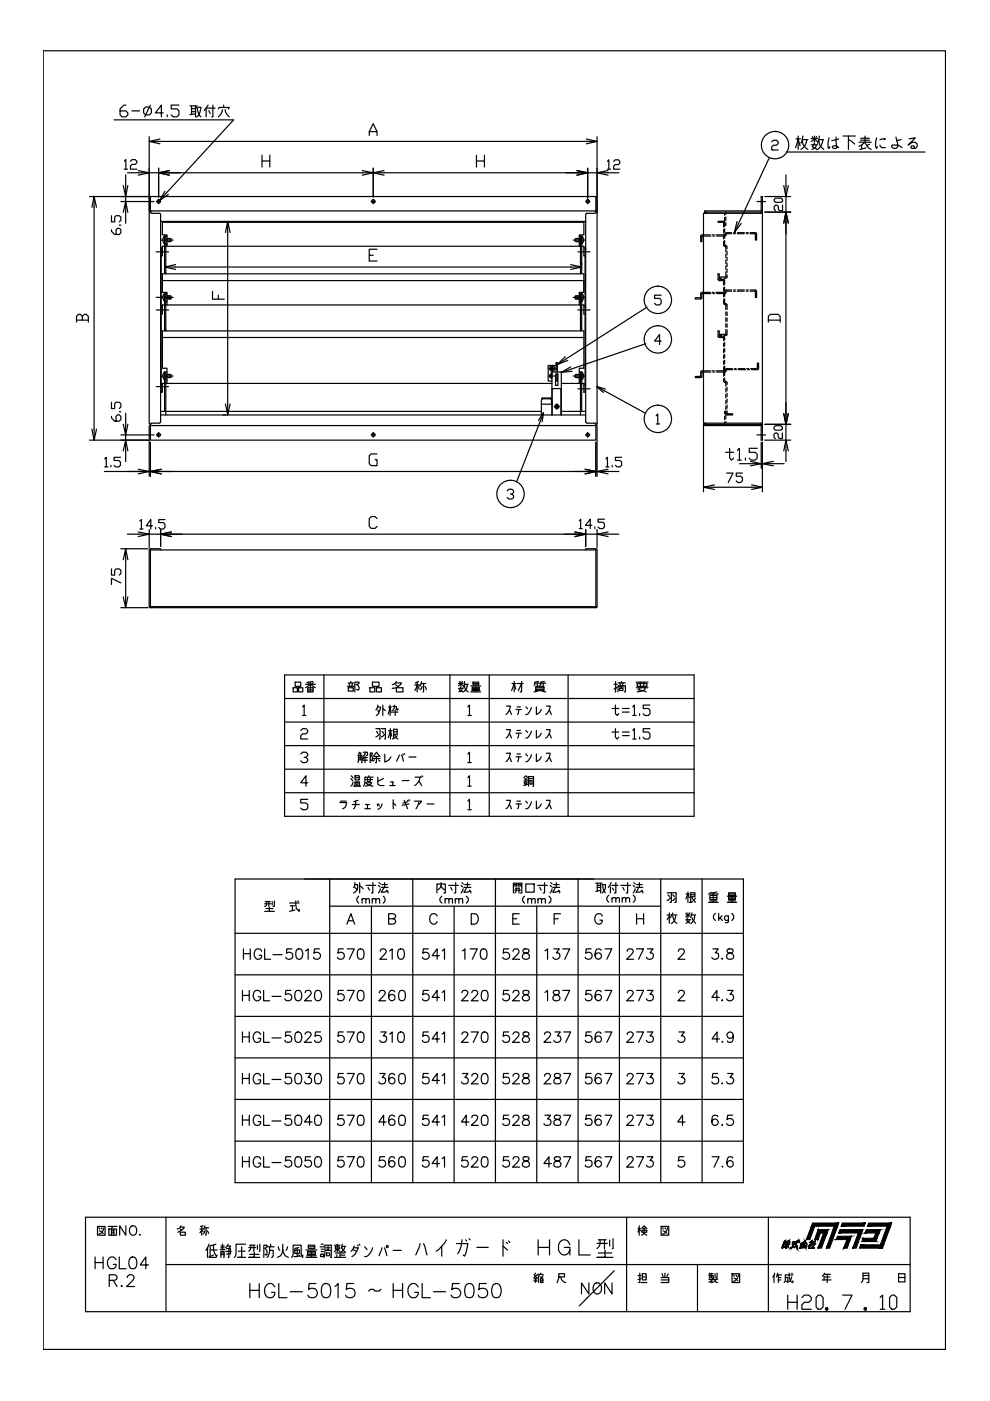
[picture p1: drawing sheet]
<svg xmlns="http://www.w3.org/2000/svg" width="210mm" height="297mm" viewBox="0 0 210 297" stroke-linecap="round" stroke-linejoin="round" font-family="sans-serif">
<!-- layer: WAKU -->
<g fill="none" stroke="#000" stroke-width=".25">
<path d="M9.2 10.8h191.3v275.3h-191.3zM18.1 258.1h174.9v20h-174.9zM26.7 259.9v2l-1.3-2v2M27.8 260a.93 .93 0 0 1 1.1 .3 .93 .93 0 0 1 0 1.1 .74 .74 0 0 1-.9 .5 .74 .74 0 0 1-.6-.8 1.15 1.15 0 0 1 .4-1.1zM35.2 258.1v20M38.4 259.9l-.4 .5-.4 .2M43.1 259.9l-.6 .1M43.4 259.9l-.2 .8M132.9 258.1v20M135.5 259.9v2M162.9 258.1v20M20.7 260h1.6v1.9h-1.6z"/>
<path d="M20.9 260.3l.2 .3M21.1 261l.8 .5M21.5 260.3l.1 .3M22 260.3a1.45 1.45 0 0 1-1.1 1.3M23 260h1.8M23.1 260.6h1.6v1.3h-1.6zM23.6 261h.5M23.6 261.4h.5M23.9 260l-.3 .6v1.3M24.1 260.6v1.3M29.6 261.7v.2l.1-.1M35.2 268.1h157.8"/>
<path d="M38.2 260.2h.8v.1l-.5 .5-.8 .5M38.2 261.3h1.1v.6h-1.1zM38.2 260.6l.3 .2M42.4 260.6h.7M42.8 260v1.9M43.1 261.1l-.3-.3-.4 .6M43.3 260.3h1M43.4 261l-.3 .6M43.7 260.3v1.6h-.1M44 261l.3 .5M113.3 271.4v.3M113.6 269.9l-.3 .4 .3 .3"/>
<path d="M113.6 271v.9M113.8 270.3l-.5 .6v.1h.5M113.8 270.7v.4M113.8 271.4v.3M114.1 270.4v-.2h1v.2M114.2 270.7v1.2M114.3 270.4l-.2 .6M114.6 270.7h.5M114.6 271.5h.5M114.6 269.9v.3M115 270.7l-.4 .4v.8h.5v-.8h-.5M118.5 270.7h1.2v-.6h-1.2a2.88 2.88 0 0 1-.4 1.8"/>
<path d="M118.9 270.7a1.38 1.38 0 0 0 1 1.2M130.2 269.4l-7.4 7.5M135.3 270.4h.6M135.3 260.4h.5M135.7 269.9v2h-.3M135.8 261l-.3-.6-.2 .9M135.9 271l-.2 .2h-.4M135.9 271.9h1.2M136.1 260.4l.5-.5 .5 .5M136.1 260.8h1v.5h-1zM136.2 270.1h.8v1.3h-.8zM136.2 270.7h.8"/>
<path d="M136.3 260.4h.5M136.6 260.4v1l.5 .5M136.6 261.3l-.1 .3-.4 .3M140.2 270.9h1.6v1h-1.6M140.2 260h1.6v1.9h-1.6zM140.2 271.4h1.6M140.3 270.1l.3 .5M140.5 260.3l.1 .3M140.6 261l.8 .5M141 260.3l.1 .3M141 269.9v1M141.5 260.3a1.48 1.48 0 0 1-1 1.3"/>
<path d="M141.7 270.1l-.3 .5M147.9 268.1v10M150.3 271.8l.5-.3 .1-.3v.7M150.3 270.4h.9M150.3 271.2h1.9M150.4 271v-.3h.8v.4l-.1-.1M150.4 269.9l-.1 .3M150.4 270.1h.8M150.8 269.9v1.1M151.4 271.2l.3 .6 .5 .1M151.4 271.8l-.7 .1M151.6 270.1v.8"/>
<path d="M151.7 271.5l-.1 .2M152 269.9v1.1h-.1M155.2 270.1h1.6v1.8h-1.6zM155.5 270.3l.1 .3M155.6 271l.4 .1 .4 .4M156 270.3l.1 .3M156.6 270.3a1.63 1.63 0 0 1-1.1 1.4M164.1 270.4v1.5M164.2 269.9v.3l-.4 .5M164.8 270.3h.9M164.9 269.9l-.3 .8M165 270.9h.6"/>
<path d="M165 271.4h.6M165 270.3v1.6M166.5 270.9h.6v.6l-.3 .2M166.6 264.6h.1M167.3 269.9v.8l.3 .8 .4 .4h.1v-.4M167.9 270.7l-.3 .8-.7 .4M167.9 269.9l.1 .2M168.1 270.3h-1.6v1.2l-.2 .4M174.3 271.4h1.9M174.7 270.2h1.4M174.9 269.9l-.6 .7M175.4 270.2v1.7"/>
<path d="M176 270.7h-1.3v.7M182.6 271.9l.4-.7v-1.3h1.2v2h-.4M183 270.4h1.2M183 271.1h1.2M190.5 270.1h1.4v1.7h-1.4zM190.5 270.9h1.4"/>
</g>
<!-- layer: TEXT_0 -->
<g fill="none" stroke="#000" stroke-width=".25">
<path d="M20.2 266.5v2.5M20.2 267.7h1.7M21.9 266.5v2.5M23.2 271.5l1.4-.2a.59 .59 0 0 0 0-.9l-1.4-.1v2.5M24 271.5l.8 1.3M24.6 267.1a.94 .94 0 0 0-1.1-.6 .94 .94 0 0 0-.7 1 1.12 1.12 0 0 0 .2 1.2 1.12 1.12 0 0 0 1.2 .2l.4-.5v-.3h-.6M25.3 266.5v2.5h1.4M25.8 272.6h-.1l.1 .2 .1-.2M27 270.9l.1-.4 .3-.2a.79 .79 0 0 1 1 .4l-.4 .9-1.1 1.2h1.6M27.7 266.6a.8 .8 0 0 1 1.2 .4 2.04 2.04 0 0 1-.3 1.9 .86 .86 0 0 1-1.2-.4 1.97 1.97 0 0 1 .3-1.9zM31.5 268.2h-1.8l1.2-1.7v2.5M44 264.6l-.3 .5"/>
<path d="M44.3 263.8l-.3 .8v2M44.3 266.6h1.6M44.5 265h1.5M45.3 264v1l.2 .7 .4 .7 .1-.3M45.3 266.1l-1 .3M45.8 263.8l-1.3 .3v2.1M46.7 264.9h1M46.8 266.6v-1.3h.7l-.1 1.3M46.8 266h.7M46.8 265.7h.7M46.8 264.2h.8M46.8 264.6h.8"/>
<path d="M47.2 263.8v1.1M47.9 265.3h1.1M48 264.7h.9v1.2h-.9M48.2 264.2l-.3 .4M48.4 263.8l-.2 .4h.7l-.4 .5v1.9h-.1M50.5 265.3h1.5M51.2 264.3v2.3h-.8h1.7M52.1 263.8h-2v2.1l-.4 .7M52.8 264.5h1.4M52.9 266h2M52.9 264h1.2M53 272.1v3"/>
<path d="M53 273.6h2M53.2 264v.6l-.4 .7M53.8 264v1.3M53.9 265.5v1.1h-1.1h2.3M54.6 264v.9M55 272.1v3M55.1 263.8l-.1 1.5M56.2 265.9l.1 .2 .3-.2a1.02 1.02 0 0 0-.4-1.2l.4-.4v-.3h-.7v2.6M56.6 264.3h1.5M57.2 265.1h.7v1.1l-.3 .4M57.2 264.3a2.66 2.66 0 0 1-.6 2.3M57.4 263.8v.5"/>
<path d="M58.3 272.9a1.11 1.11 0 0 0-1.3-.8 1.11 1.11 0 0 0-.9 1.2 1.34 1.34 0 0 0 .3 1.4 1.34 1.34 0 0 0 1.4 .3l.5-.6v-.4h-.8M59 264.3l.3 .8M59.1 272.1v3h1.7M60 263.8l-.2 1.9-.3 .5-.7 .4M60 264.9l.5 1.3 .6 .4M61 264.3l-.4 .8M61.5 273.9h2.6M62.5 265h1v.7h-1zM63 264.7v1.7M63.3 264.5l-.8 .2M63.3 266.1l.4 .3M63.5 266.2l-1.2 .2"/>
<path d="M64.2 266.1v.5l-.3-.7v-1.9h-1.7v1.9l-.4 .7M64.9 265h2.3M64.9 266.6h2.3M65 266.2h2M65.2 265.3h1.7v.7h-1.7zM65.2 265.7h1.7M65.4 264h1.3v.7h-1.3zM65.4 264.3h1.3M66.1 265.3v1.3M67 272.1h-1.5l-.1 1.3a1.07 1.07 0 0 1 1.6 .1 1.07 1.07 0 0 1-.2 1.5 1.07 1.07 0 0 1-1.6-.4M67.9 264.3h.8M68 265.9h.6v.5h-.6z"/>
<path d="M68.1 265.4h.5M68.1 264.9h.5M68.1 263.8h.5M68.6 272.3a.94 .94 0 0 1 1.4 .4 2.57 2.57 0 0 1-.3 2.3 1.02 1.02 0 0 1-1.4-.4 2.57 2.57 0 0 1 .3-2.3zM68.7 266.6l.2-2.6h1.3v2.6h-.1M69.1 264.6h.9M69.2 265.7h.7v.5h-.7zM69.6 264.2v.9h-.5h1M70.9 265.4l.6-.6 .6 .6M70.9 266.6h2.4M70.9 264h1.2M71 272.7l.7-.6v3"/>
<path d="M71.1 264.3h.8v.5h-.8zM71.1 265.7h2M71.4 266v.6M71.5 263.8v1.7M72.1 266.1h1M72.1 265.7v.9M72.5 264.3a1.23 1.23 0 0 0 .8 1.2M72.5 264.3h.8M72.6 263.8l-.3 .9M73.1 264.3l-.2 .6-.6 .6M74.8 264.9l.8 .4M74.9 264.6h1.1a2.88 2.88 0 0 1-1.4 1.8"/>
<path d="M75 272.1h-1.5l-.1 1.3a1.06 1.06 0 0 1 1.6 0 1.06 1.06 0 0 1-.2 1.6 1.06 1.06 0 0 1-1.5-.4M75.1 264.2l-.7 1.1M75.8 264l.2 .2M76.1 263.8l.2 .2M77.3 264.3l.5 .6M79 264.6a2.24 2.24 0 0 1-1.7 1.8M80.7 273.4l-.3 .3h-.8l-.5-.3h-.6l-.3 .3M81 264.6l-.6 1.6M81.5 264.6l.5 1.6M83.4 273.6h2M83.4 272.1v3M83.4 265.1h1.7"/>
<path d="M85.4 272.1v3M88.7 272.9a1.11 1.11 0 0 0-1.3-.8 1.11 1.11 0 0 0-.9 1.2 1.34 1.34 0 0 0 .3 1.4 1.34 1.34 0 0 0 1.4 .3l.5-.6v-.4h-.8M89.1 263.7l-.9 2.4M89.5 272.1v3h1.7M89.8 263.7l.7 2.4M91.9 273.9h2.6M92.5 265.3l.4-.3 .8-.8v2.1M94.6 262.9l-.2 .5-.7 .8M96.8 263.7h2.4l-.5 2.1-.2 .5-.3-.2M97.4 272.1h-1.5l-.1 1.3a1.07 1.07 0 0 1 1.6 .1 1.07 1.07 0 0 1-.2 1.5 1.07 1.07 0 0 1-1.6-.4M98 262.9a5.1 5.1 0 0 1-1 2.9M98.7 262.9l.2 .2"/>
<path d="M98.9 272.3a.94 .94 0 0 1 1.5 .4 2.57 2.57 0 0 1-.3 2.3 1.02 1.02 0 0 1-1.4-.4 2.57 2.57 0 0 1 .2-2.3zM99.5 262.6l.2 .3M101.1 264.5h2.4M103.1 272.1h-1.4l-.2 1.3a1.06 1.06 0 0 1 1.6 0 1.06 1.06 0 0 1-.1 1.6 1.06 1.06 0 0 1-1.6-.4M104.7 272.3a.94 .94 0 0 1 1.4 .4 2.26 2.26 0 0 1-.3 2.3 .98 .98 0 0 1-1.4-.4 2.39 2.39 0 0 1 .3-2.3zM106.7 264.2l.9 .8M106.7 262.9v3.4M107.4 263.4l.2 .3M107.8 263.1l.3 .3M114.1 264.5h2.4M114.1 262.9v3.2M116.5 262.9v3.2"/>
<path d="M119.6 264.5h1.2v1.6M120.8 263.9a1.21 1.21 0 0 0-1.2-1.1 1.21 1.21 0 0 0-1.2 1.1v1.1a1.21 1.21 0 0 0 1.2 1.1 1.21 1.21 0 0 0 1.2-1.1M122.7 262.9v3.2h2.5M124.9 272v2.3l-1.6-2.3v2.3M126 272.3a.87 .87 0 0 1 .9-.3 .87 .87 0 0 1 .6 .9 1 1 0 0 1-.2 1.1 1 1 0 0 1-1.1 .2 1.4 1.4 0 0 1-.2-1.9zM126.6 263.6h2.1M126.8 265.7h2.9M126.8 262.9h1.7M127.2 262.9v.9l-.1 .4-.5 .5M128.2 262.9v1.8M128.3 265v1.6h-1.7h3.4M129.3 262.9v1.3"/>
<path d="M129.8 272v2.3l-1.6-2.3v2.3M130 262.6v2.1h-.2M167 274.6v3M167 276.1h2M169 274.6v3M170 275.1l.5-.5h1l.5 .5v.5l-.5 .5h-1l-.5 .5v1h2M173.5 274.6h.5l.5 .5v2l-.5 .5h-.5l-.5-.5v-2zM178.7 274.6h2l-1.5 3M186.6 275.1l.5-.5v3M186.6 277.6h1M188.6 275.1l.5-.5h.5l.5 .5v2l-.5 .5h-.5l-.5-.5z"/>
<circle cx="82.1" cy="264.3" r=".22"/>
</g>
<!-- layer: 1 -->
<g fill="none" stroke="#000" stroke-width=".25">
<path d="M60.3 143.1h86.9v30h-86.9zM60.3 158.1h86.9M60.3 153.1h86.9M60.3 148.1h86.9M62.2 145.8h.8v.9h-.8zM62.6 144.6h1.2v.9h-1.2zM63.3 145.8h.9v.9h-.9zM63.8 159.9l.3-.4h.8l.3 .4v.3l-.3 .4h-.4M63.8 154.9l.3-.4h.8l.3 .4v.3l-.3 .4h-.8l-.3 .4v.7h1.4M64.1 149.9l.4-.4v2.2M64.1 151.7h.8M64.8 145.8l1-.7 1.1 .7"/>
<path d="M64.8 145.1h2.1M65.2 145.8h1.2v.9h-1.2zM65.2 144.8l.3 .2M65.2 146.3h1.2M65.8 144.6v1.1M65.8 145.8v.9M66.4 144.5l-1.3 .2M66.4 144.8l-.3 .2M68.7 143.1v30M73.7 145.5h1.4M73.8 145.8h1.1v.7h-1.1zM73.8 144.8h1.1"/>
<path d="M74 144.9l.2 .6M74.4 144.5v.3M74.7 144.9l-.1 .6M75.6 146.1l.4 .2a.7 .7 0 0 0-.4-1.1l.5-.3v-.3h-.9v2.1M76.2 159.7h.4l-.2 1.4M76.2 159.5l-.3 .7M77.1 159.5h.8v.6l-.3 .1M77.4 159.5v.5l-.3 .2M78.4 145.8h1.1v.9h-1.1zM79 144.6h1.4v.9h-1.4zM79.7 154.5h.9v2.2h-.2M79.8 145.8h1.1v.9h-1.1z"/>
<path d="M79.8 155.1l.3 .4M80.1 149.9h.6a2.03 2.03 0 0 1-.9 1.8M80.1 150.5l.2 .5M80.1 149.5v.4l-.4 .6M80.4 155.7l-.7 .6M80.9 154.5h.8v2.2h-.1M81 155.1l.3 .4M81.2 150.2l.5 .5M81.2 149.5v2.2M81.6 159.9v1.7l.9-.5 .4-.6M81.6 155.7l-.7 .6M82.4 149.9h.6"/>
<path d="M82.4 154.9h.8M82.7 149.5v2.2M82.8 154.5v2.2M82.9 151.1l-.2-1.2-.4 1.5M83.1 156.1l-.3-1.2-.5 1.5M83.2 145.9h.2M83.2 151h1.2M83.3 149.8h.7l.1 .7h.2l.1-.3M83.5 155.7h.7v-1.1h-.7v2M83.5 155.2h.7M83.6 149.5a1.29 1.29 0 0 1-.4 1.2M83.7 155.7l.4 .9 .3 .1"/>
<path d="M83.8 156.4l-.6 .3M83.8 150.5v1.2M83.9 144.8h1.2a2.04 2.04 0 0 1-1.8 1.1M83.9 145.2l.4 .3M84 144.5l-.1 .3-.7 .4M84 145.8h1.4v.9h-1.4zM84.2 156l-.2 .3M85.4 159.9l.1 .2M85.7 159.8l.1 .1M87.9 145.2h1.1M88.4 144.6v2.1M88.7 144.5l-.6 .3"/>
<path d="M88.9 146.1l-.5-.9-.5 1.2M89.3 144.9h1M89.4 144.5l-.4 1M89.5 145.5l-.3 .7M89.8 144.9v1.8h-.1M90.1 145.5l.3 .7M95.4 143.1v30M97.2 145.4l.5-.5 .5 .5M97.2 145.9h1M97.2 144.9h1M97.4 144.5l.1 .3M97.7 145.7l-.3 .6 .7 .4"/>
<path d="M97.7 144.5v1M98 145.9a.72 .72 0 0 1-.7 .8M98.1 144.5l-.2 .3M98.5 145.2a1.61 1.61 0 0 0 .8 1.5M98.5 145.1h.8M98.5 144.5l-.3 1.2M99.1 145.1l-.1 .4a1.6 1.6 0 0 1-.8 1.2M99.2 159.9l.3-.4v2.2M99.2 149.9l.3-.4v2.2M99.2 151.7h.7M99.8 145.4h2.1M99.8 146.7h2.1"/>
<path d="M100 146.4h1.7M100.1 145.7h1.5v.5h-1.5zM100.1 145.9h1.5M100.3 144.6h1.2v.6h-1.2zM100.3 144.9h1.2M100.9 145.7v1M103.7 143.1v30M107.4 159.7h.8l-.4 1.3-.5 .5M107.4 154.7h.8l-.4 1.3-.5 .5M107.4 149.7h.8l-.4 1.3-.5 .5M108 155.6l.4 .9M108 150.6l.4 .9"/>
<path d="M108.6 144.9h.8M109 144.5v2.2M109.4 146.1l-.4-1.2-.5 1.5M109.4 155.5h1.1M109.4 150.4h1.1M109.6 159.9h.7M109.6 154.9h.7M109.6 149.9h.7M109.7 144.9h1.2M110 155.5l-.3 1M110 150.4l-.3 1.1M110.6 144.5v2.2h-.3"/>
<path d="M110.6 144.9l-.7 1.5M111.5 159.9l.4 .4M111.5 154.9l.4 .4M111.5 149.9l.4 .4M112.7 160l-.2 .5a1.18 1.18 0 0 1-1 1M112.7 155l-.2 .5a1.18 1.18 0 0 1-1 1M112.7 150l-.7 1.3-.5 .2M113.4 144.8h1M113.6 145.5h1.7v.9h-1.7zM113.6 145.8h1.7M113.6 146.1h1.7M113.7 159.9v1.6l.7-.5 .4-.5"/>
<path d="M113.7 154.9v1.6l.7-.5 .4-.5M113.7 149.9v1.6l.7-.5 .4-.6M113.9 146.5l-.7 .2M113.9 144.8v.6M114.2 144.5l-.8 .1v.5l-.2 .2M114.7 144.8h1M115 146.5l.7 .2M115.2 144.8v.6M115.4 144.5l-.7 .1v.5l-.3 .2M115.8 159.7h.8l-.2 .9-.7 .9M115.8 154.7h.8l-.2 .9-.7 .9M115.8 149.7h.8l-.2 .9-.7 .9"/>
<path d="M116.4 155.6l.5 .9M116.4 150.6l.5 .9M120.5 143.1v30M129.8 155.2h1.4M129.8 150.2h1.4M130.2 145.1h.6M130.5 154.5v1.8l.4 .4 .3-.4M130.5 149.5v1.8l.4 .4 .3-.4M130.5 144.5v2.2h-.1M130.8 145.7l-.6 .4M131 146.7v-1.3h1.6v1.3h-.2M131 144.8h1.6"/>
<path d="M131.2 145.6h1.1M131.4 145.9h.7v.5h-.7zM131.4 144.8l.1 .6M131.8 144.5v.3M131.8 145.4v.5M132 155.2h1.4M132 156h1.4M132 150.2h1.4M132 151h1.4M132.1 144.8l-.2 .6M134.2 154.9l.3-.4v2.2M134.2 149.9l.3-.4v2.2"/>
<path d="M134.2 156.7h.7M134.2 151.7h.7M134.9 145.8h2.5M134.9 144.6h2.5M135.1 144.9h2.1v.6h-2.1zM135.6 151.3v.4M135.6 156.3v.4M135.8 144.6v.9M136.2 145.5l-.9 .7 1.7 .5M136.5 144.6v.9M136.8 145.8l-.1 .4-.4 .2-1.2 .3M137.8 154.5h-1.4v.7h1.1l.3 .4v.7l-.3 .4h-.8l-.3-.4"/>
<path d="M137.8 149.5h-1.4v.7h1.1l.3 .4v.7l-.3 .4h-.8l-.3-.4M60.3 168.1h86.9M60.3 163.1h86.9M64.9 160.6l.3 .4v.3l-.3 .4h-.8l-.3-.4M65.2 169.5h-1.4v.7h1.1l.3 .4v.7l-.3 .4h-.8l-.3-.4M65.2 166h-1.4l1.1-1.5v2.2M72.1 170.2h1.4a1.25 1.25 0 0 1-.8 1.3M72.2 169.9h1.2M74.4 165.1l.4 .4M74.5 164.5l.4 .4M74.7 170.6h1.5M74.9 165.8l-.5 .9"/>
<path d="M75 166.7h1.5M75.2 166.7v-.9h1v.9M75.3 164.5h.9v.9h-.9zM75.3 164.9h.9M75.4 169.9a1.72 1.72 0 0 1-.4 1.6M75.5 165.8v.9M75.9 161.7l.1-1.5h.8v1.5h-.2M75.9 169.7l-.9 .3M75.9 165.8v.9M76 160.7h.8M76 161.1h.8M76.9 161.2h1"/>
<path d="M77.1 160.5l-.2 .5M77.1 160.6h.8M77.4 171.5h1.1M77.4 160.4v1.3M77.5 166h1.3a1.58 1.58 0 0 1-1.3 .7M77.5 170.6h.9M77.5 165.3h1.5M77.6 166a1.95 1.95 0 0 0 1.5 .7M77.9 164.9v.8h.6v-.8M77.9 170.6v.9M78.2 164.5v.3M78.7 161.1l.1 .2 .2-.2v-.4l-.3-.5 .3-.5h-.5v2"/>
<path d="M79.1 164.8h-1.7v1.2l-.3 .7M79.1 160.4l.7-.9 .8 .9M79.1 160.8h1.5M79.4 161.1l-.3 .3M79.4 160.4h.9M79.8 160.4v1.3h-.2M80 170.4l.1 .5M80.1 164.8v1.5l.5 .3h.8M80.2 161.1l.4 .3M80.3 170.4l.1 .5M81 170.4a1.36 1.36 0 0 1-.9 1.2M81.3 165.1l-1.2 .6"/>
<path d="M82.6 166.6h1.2M82.8 165.8h.6l-.2 .8M83.4 170.3l.5 .4M83.4 169.6v1.9M84.7 160.1l-.6 1.3M85.1 160.1l.4 1.3M85.3 165.5h1.4M85.7 169.7l.7 1.8M86.4 169.7l.2 .2M86.4 170l-1 .3M86.7 169.6l.2 .1M86.7 170.4l-1.4 .3"/>
<path d="M86.7 160.5h1.5M87.9 169.9h1.5l-.6 .7M88 164.8h1.1a2.39 2.39 0 0 1-1.2 1.8M88.8 170.2l-.6 1.3M88.8 165.7l.6 .9M89.2 164.6l.2 .2M89.5 164.5l.1 .1M90.5 170.4h1.5M99.2 169.9l.3-.4v2.2M99.2 164.9l.3-.4v2.2M99.2 171.7h.7M99.2 166.7h.7"/>
<path d="M99.2 161.7h.7M107.4 169.7h.8l-.4 1.3-.5 .5M108 170.6l.4 .9M108 160.6l.4 .9M109.4 170.4h1.1M109.4 160.5h1.1M109.6 169.9h.7M110 170.4l-.3 1.1M110 160.5l-.3 1M111.1 164.9l.4-.4 .4 .4M111.1 165.6h.8M111.2 165.8l.2 .6"/>
<path d="M111.2 165.2h.6M111.5 165.2v1.2M111.5 169.9l.4 .4M111.7 165.8l-.1 .5M111.9 166.3l-.8 .3M112.1 166.7v-2.1h1v2.1h-.1M112.2 165.1h.8M112.4 165.5h.4v.8h-.4zM112.7 170a1.62 1.62 0 0 1-1.2 1.5M113.7 169.9v1.6l.7-.5 .4-.6M115.8 169.7h.8l-.2 .9-.4 .7-.3 .2M116.4 170.6l.5 .9"/>
<path d="M116.4 160.6l.5 .9M49.8 186.4h107.8v64.4h-107.8zM49.8 197.9h107.8M56.1 193.2h2.1M56.1 191.6h1.3M56.2 191.1h1.1M56.4 192.6h1.5M56.5 191.1v.6l-.1 .3-.3 .2M57 191.1v1.1M57.1 192.3v.9M57.7 191.1v.8M58.2 191v1.2h-.3"/>
<path d="M61.4 191.4h2M61.5 192h.9M62 192v1.1M62.5 192.9l-1.1 .3M62.7 191l.1 1.6 .6 .6v-.4M63.1 191l.2 .1M69.9 186.4v64.4M69.9 192.1h70.2M73.5 195.9l.9-2.2 .8 2.2M73.8 195.2h1.1M75.2 187.6h.6a1.38 1.38 0 0 1-.9 1.7M75.2 187.1l-.1 .9-.2 .1"/>
<path d="M75.2 188.1l.5 .5M76 190a.87 .87 0 0 0 0 1.5M76.3 187.1v2.2M76.4 187.8l.6 .6M76.8 190.8l.3-.3 .4 .1 .1 .9M76.8 190.5v1M77.6 190.8l.3-.3 .3 .1 .1 .9M77.6 187.7h2M78 188.1l.3 .6M78.8 192.1v58.7M78.9 190.8l.4-.3 .3 .1 .1 .9M78.9 190.5v1"/>
<path d="M79.1 187.1v2.2h-.3M79.7 190.8l.2-.2a.38 .38 0 0 1 .6 .2v.7M80.2 187.7l.3 .3M80.4 187.1l.3 .3M80.7 188.4l-.5 .9M80.8 188.1h1.5M81 187.6h1.1M81.3 190a.87 .87 0 0 1 0 1.5M81.4 188.1l-.6 1.1h.7l.6-.3M81.5 187.1v1M82 188.7l.3 .3v.3M82.4 194.8l1.3-.1a.51 .51 0 0 0 0-.9l-1.3-.1v2.2l1.3-.1a.58 .58 0 0 0 0-.9l-.4-.1"/>
<path d="M87.5 186.4v64.4M92.6 189.3v-1.9h1.8v1.9h-.3M92.7 194.2a.81 .81 0 0 0-.9-.5 .81 .81 0 0 0-.7 .9 .91 .91 0 0 0 .3 1.1 .91 .91 0 0 0 1.2-.1l.1-.2M93.5 187.1a1.17 1.17 0 0 1-.7 1.5M93.5 187.7l.2 .4 .5 .5M93.7 190a.83 .83 0 0 0-.5 .7 .83 .83 0 0 0 .5 .8M94.4 190.8l.2-.2a.38 .38 0 0 1 .6 .2v.7M94.4 190.5v1M95.1 187.7h2.1M95.2 190.8l.3-.3 .4 .1v.9M95.6 188.1l.3 .6M96.3 192.1v58.7"/>
<path d="M96.5 190.8l.4-.3 .4 .1v.9M96.5 190.5v1M96.6 187.1v2.2h-.3M97.3 190.8l.2-.2a.38 .38 0 0 1 .6 .2v.7M97.8 187.7l.3 .3M97.9 187.1l.3 .3M98.2 188.4l-.4 .9M98.4 188.1h1.4M98.5 187.6h1.2M98.9 190a.83 .83 0 0 1 .4 .7 .83 .83 0 0 1-.4 .8M98.9 188.1l-.5 1.1h.7l.6-.3M99.1 187.1v1"/>
<path d="M99.5 188.7l.3 .3v.3M99.9 193.7h.8a1.18 1.18 0 0 1 .7 1.1 1.18 1.18 0 0 1-.7 1.1h-.8zM105 186.4v64.4M108.7 194.8h.9M108.9 187.8h.7v-.5h-.7v2M108.9 187.6h.7M109.1 188.7h1.2M109.3 188.3h.9M109.4 188.3v.6l-.3 .4M109.9 187.6h.7M110 188.3v1M110.1 193.7h-1.4v2.2h1.4"/>
<path d="M110.6 187.8h-.7v-.5h.7v2h-.3M111.2 190a.83 .83 0 0 0-.4 .7 .83 .83 0 0 0 .4 .8M111.5 187.4h1.8v1.8h-1.8zM111.9 190.8l.2-.2a.38 .38 0 0 1 .6 .2v.7M111.9 190.5v1M112.7 190.8l.3-.3 .4 .1 .1 .9M113.8 192.1v58.7M114 187.7h2M114.1 190.8l.3-.3 .4 .1v.9M114.1 190.5v1M114.4 188.1l.3 .6M114.8 190.8l.4-.3 .3 .1 .1 .9"/>
<path d="M115.5 187.1v2.2h-.3M116.4 190a.83 .83 0 0 1 .4 .7 .83 .83 0 0 1-.4 .8M116.6 187.7l.3 .3M116.8 187.1l.3 .3M117.1 188.4l-.5 .9M117.2 188.1h1.5M117.4 187.6h1.1M117.5 194.8h.8M117.8 188.1l-.6 1.1h.8l.5-.3M118 187.1v1M118.4 188.7l.3 .3v.3M118.8 193.7h-1.3v2.2"/>
<path d="M122.6 186.4v64.4M126.3 187.3h1.3M126.6 187.7h.8M126.6 188.1h.8M126.6 187.3v1.6M127.4 187.3v2M127.4 188.7l-1.1 .3M127.6 187.6h.8a1.78 1.78 0 0 1-.8 1.7M127.7 194.2a.81 .81 0 0 0-.9-.5 .81 .81 0 0 0-.7 .9 .91 .91 0 0 0 .3 1.1 .91 .91 0 0 0 1.2-.1l.1-.5h-.5M127.8 187.6a2.32 2.32 0 0 0 .6 1.7M129.1 189.8l-.4 .5v.5l.4 .5M129.4 188v1.3"/>
<path d="M129.6 187.1l-.6 1M129.7 187.7h1.3M129.8 190.6l.3-.3 .4 .1 .1 .9M129.8 190.3v1M129.9 188.3l.2 .4M130.6 190.6l.3-.3 .4 .1v.9M130.6 187.1v2.2h-.3M131.3 192.1v58.7M131.6 187.7h2.1M131.9 190.6l.4-.3 .3 .1 .1 .9M131.9 190.3v1M132.1 188.1l.2 .6"/>
<path d="M132.7 190.6l.4-.3 .3 .1 .1 .9M133.1 187.1v2.2h-.3M134.3 189.8l.4 .5v.5l-.4 .5M134.3 187.7l.2 .3M134.4 187.1l.3 .3M134.7 188.4l-.4 .9M134.8 188.1h1.5M135 194.8h1.5M135 187.6h1.2M135 193.7v2.2M135.4 188.1l-.6 1.1h.8l.6-.3M135.6 187.1v1"/>
<path d="M136 188.7l.3 .3v.3M136.5 193.7v2.2M140.1 186.4v64.4M141.4 189.3h2v2h-.3M141.4 194h.8M141.6 189.7l.3 .4M141.9 193.6v2.2M142.2 194.6l-.3-.3-.5 .7M142.2 190.3l-.8 .6M142.3 189.3v2h-.3M142.5 194h1M142.6 194.3a1.93 1.93 0 0 0 .9 1.5"/>
<path d="M142.6 189.7l.3 .4M142.6 193.6l-.3 .7M143.2 194.2a1.73 1.73 0 0 1-.9 1.6M143.2 190.4l-.6 .5M145.4 194h.9M145.4 195h1M145.4 193.6l.2 .1M145.4 189.5h.7M145.7 194.7l-.1 .5 .7 .6M145.9 189.1v2.2M145.9 193.6v1M146.1 194.3l-.2-.3-.5 .5"/>
<path d="M146.1 195l-.1 .5-.6 .3M146.1 190.3l-.2-.8-.5 1.1M146.1 191.3h.3M146.3 193.6l-.2 .1M146.4 190.1h.9v-.8h-.9v2l.5-.1M146.4 189.7h.9M146.7 194.6l.2 .4 .6 .8M146.7 190.1v.3l.8 .9M146.7 194h.8M146.7 193.6l-.3 1M147.3 194l-.1 1-.6 .8M147.5 190.4l-.5 .5"/>
<path d="M148.9 186.4v64.4M150.2 189.5h2.1M150.2 191.3h2.1M150.5 189.8h1.5v.9h-1.5zM150.5 191h1.5M150.5 190.3h1.5M151.2 189.3v2M151.7 193.6l-.4 .6v.5l.4 .5M152 189.1l-1.5 .2M152.4 193.6v1.6M152.7 194.6l.5 .6M153.1 194.2l-.7 .7"/>
<path d="M154.2 191.3h2M154.2 190h2M154.4 194.2v1.3l-.6 .1M154.4 194.4a.47 .47 0 0 0-.6-.1 .47 .47 0 0 0 0 .7 .47 .47 0 0 0 .6-.1M154.5 190.1h1.4v.6h-1.4zM154.5 189.3h1.4v.5h-1.4zM154.5 189.5h1.4M154.5 191h1.4M154.5 190.4h1.4M155.2 193.6l.3 .6v.5l-.3 .5M155.2 190.1v1.2M49.8 206.7h107.8"/>
<path d="M49.8 215.5h107.8M51.4 210v2.2M51.4 218.8v2.2M51.4 211h1.4M51.4 219.9h1.4M51.6 201.2v2.2M51.6 202.2h1.5M52.8 210v2.2M52.8 218.8v2.2M53.1 201.2v2.2M55.3 210.5a.81 .81 0 0 0-1-.5 .81 .81 0 0 0-.6 .8 .91 .91 0 0 0 .3 1.2 .91 .91 0 0 0 1.2-.1l.1-.6h-.5M55.3 219.3a.81 .81 0 0 0-1-.5 .81 .81 0 0 0-.6 .8v.5a.79 .79 0 0 0 .8 .9 .79 .79 0 0 0 .8-.9h-.5"/>
<path d="M55.5 201.7a.81 .81 0 0 0-1-.5 .81 .81 0 0 0-.6 .8v.5a.79 .79 0 0 0 .8 .9 .79 .79 0 0 0 .8-.9h-.5M55.9 210v2.2h1.3M55.9 218.8v2.2h1.3M56.1 201.2v2.2h1.3M57.7 211.3h1.9M57.9 202.4h1.9M61.7 210h-1.1l-.1 .9a.78 .78 0 0 1 1.2 0 .78 .78 0 0 1-.2 1.2 .78 .78 0 0 1-1.1-.3M61.7 218.8h-1.1l-.1 .9a.78 .78 0 0 1 1.2 0 .78 .78 0 0 1-.2 1.2 .78 .78 0 0 1-1.1-.3M61.9 201.2h-1.1l-.1 .9a.78 .78 0 0 1 1.2 0 .78 .78 0 0 1-.2 1.2 .78 .78 0 0 1-1.1-.3M62.8 210.1a.74 .74 0 0 1 1.1 .3 1.11 1.11 0 0 1-.8 1.8 .98 .98 0 0 1-.6-1.3zM62.8 218.9a.69 .69 0 0 1 1.1 .3 1.11 1.11 0 0 1-.8 1.8 .98 .98 0 0 1-.6-1.3zM63 201.3a.74 .74 0 0 1 1.1 .3 1.11 1.11 0 0 1-.8 1.8 .98 .98 0 0 1-.6-1.3z"/>
<path d="M64.7 210.5l.1-.3a.77 .77 0 0 1 1-.1 .51 .51 0 0 1 0 .7l-1.2 1.4h1.5M64.7 219.3l.1-.3a.71 .71 0 0 1 1-.1 .46 .46 0 0 1 0 .7l-1.2 1.4h1.5M64.8 201.6l.5-.4v2.2M67 210.1a.74 .74 0 0 1 1 .3 1.11 1.11 0 0 1-.7 1.8 .98 .98 0 0 1-.6-1.3zM67.7 201.2h-1l-.1 .9a.79 .79 0 0 1 1.2 0 .79 .79 0 0 1-.2 1.1 .79 .79 0 0 1-1.1-.2M68 218.8h-1.1l-.1 .9a.79 .79 0 0 1 1.2 0 .79 .79 0 0 1-.2 1.2 .79 .79 0 0 1-1.1-.3M72.8 201.2h-1l-.2 .9a.77 .77 0 0 1 1.2 0 .77 .77 0 0 1-.1 1.1 .77 .77 0 0 1-1.1-.2M72.8 210h-1l-.2 .9a.77 .77 0 0 1 1.2 0 .77 .77 0 0 1-.1 1.1 .77 .77 0 0 1-1.1-.2M72.8 218.8h-1l-.2 .9a.77 .77 0 0 1 1.2 0 .77 .77 0 0 1-.1 1.1 .77 .77 0 0 1-1.1-.2M73.6 201.2h1.5l-1 2.2M73.6 210h1.5l-1 2.2M73.6 218.8h1.5l-1 2.2"/>
<path d="M76 201.3a.76 .76 0 0 1 1.1 .3 1.95 1.95 0 0 1-.2 1.7 .7 .7 0 0 1-1.1-.3 2.02 2.02 0 0 1 .2-1.7zM76 210.1a.76 .76 0 0 1 1.1 .3 1.9 1.9 0 0 1-.2 1.7 .7 .7 0 0 1-1.1-.3 2.02 2.02 0 0 1 .2-1.7zM76 218.9a.7 .7 0 0 1 1.1 .3 2.02 2.02 0 0 1-.2 1.7 .76 .76 0 0 1-1.1-.3 1.9 1.9 0 0 1 .2-1.7zM80.4 210.5l.2-.4 .2-.1 .7 .1a.51 .51 0 0 1 0 .7l-1.2 1.4h1.5M80.6 201.7l.2-.4 .2-.1 .7 .1a.51 .51 0 0 1 .1 .7l-1.3 1.4h1.5M80.7 218.8h1.2l-.6 .8a.73 .73 0 0 1 .6 1 .73 .73 0 0 1-1.2 .3l-.2-.3M82.6 201.6l.6-.4v2.2M82.6 219.2l.6-.4v2.2M83.7 210.3a.68 .68 0 0 0-1-.2 1.24 1.24 0 0 0 .5 2.1 .69 .69 0 0 0 .6-.7 .69 .69 0 0 0-.7-.7 .69 .69 0 0 0-.7 .7M84.6 201.3a.74 .74 0 0 1 1.1 .3 1.52 1.52 0 0 1-.6 1.8h-.2a.98 .98 0 0 1-.6-1.3zM84.6 218.9a.69 .69 0 0 1 1.1 .3 2.02 2.02 0 0 1-.3 1.7 .76 .76 0 0 1-1-.3 1.9 1.9 0 0 1 .2-1.7zM84.8 210.1a.76 .76 0 0 1 1.1 .3 1.9 1.9 0 0 1-.2 1.7 .7 .7 0 0 1-1.1-.3 2.02 2.02 0 0 1 .2-1.7z"/>
<path d="M90.8 201.2h-1l-.2 .9a.77 .77 0 0 1 1.2 0 .77 .77 0 0 1-.1 1.1 .77 .77 0 0 1-1.2-.2M90.8 210h-1l-.2 .9a.77 .77 0 0 1 1.2 0 .77 .77 0 0 1-.1 1.1 .77 .77 0 0 1-1.2-.2M90.8 218.8h-1l-.2 .9a.77 .77 0 0 1 1.2 0 .77 .77 0 0 1-.1 1.1 .77 .77 0 0 1-1.2-.2M93.2 202.6h-1.6l1.1-1.4v2.2M93.2 211.5h-1.6l1.1-1.5v2.2M93.7 201.6l.5-.4v2.2M93.7 210.4l.5-.4v2.2M93.7 219.2l.5-.4v2.2M97.9 219.3l.5-.5 .6 .1a.46 .46 0 0 1 .1 .7l-1.3 1.4h1.5M97.9 210.5l.2-.4 .3-.1 .6 .1a.51 .51 0 0 1 .1 .7l-1.3 1.4h1.5M98.1 201.6l.5-.4v2.2M99.7 201.2h1.5l-1.1 2.2"/>
<path d="M99.9 218.8h1.5l-1.1 2.2M100 210.5l.1-.3a.66 .66 0 0 1 1.2 .2l-.3 .7-1.1 1.1h1.5M102.1 201.3a.74 .74 0 0 1 1.1 .3 1.52 1.52 0 0 1-.5 1.8h-.2a.98 .98 0 0 1-.7-1.3zM102.3 218.9a.7 .7 0 0 1 1.1 .3 2.02 2.02 0 0 1-.2 1.7 .76 .76 0 0 1-1.1-.3 1.9 1.9 0 0 1 .2-1.7zM102.3 210.1a.76 .76 0 0 1 1.1 .3 1.9 1.9 0 0 1-.2 1.7 .7 .7 0 0 1-1.1-.3 2.02 2.02 0 0 1 .2-1.7zM107.8 201.2h-1l-.1 .9a.78 .78 0 0 1 1.2 0 .78 .78 0 0 1-.2 1.2 .78 .78 0 0 1-1.1-.3M107.8 210h-1l-.1 .9a.78 .78 0 0 1 1.2 0 .78 .78 0 0 1-.2 1.2 .78 .78 0 0 1-1.1-.3M107.8 218.8h-1l-.1 .9a.78 .78 0 0 1 1.2 0 .78 .78 0 0 1-.2 1.2 .78 .78 0 0 1-1.1-.3M108.8 201.7l.2-.4a.77 .77 0 0 1 1 .1 .72 .72 0 0 1-.3 .9l-1 1.1h1.5M108.8 210.5l.2-.4a.77 .77 0 0 1 1 .1 .72 .72 0 0 1-.3 .9l-1 1.1h1.5M108.8 219.3l.2-.4a.71 .71 0 0 1 1 .1 .72 .72 0 0 1-.3 .9l-1 1.1h1.5M111 201.3a.5 .5 0 0 0 .2 .7 .85 .85 0 0 1 1 1 .78 .78 0 0 1-.8 .4 .78 .78 0 0 1-.6-.8 .98 .98 0 0 1 1-.6 .45 .45 0 0 0 .2-.7z"/>
<path d="M111 210.1a.5 .5 0 0 0 .2 .7 .82 .82 0 0 1 .8 .3 .82 .82 0 0 1 .2 .9 .81 .81 0 0 1-.9 .2 .81 .81 0 0 1-.5-.7 1.08 1.08 0 0 1 1-.7 .45 .45 0 0 0 .2-.7zM111 218.9a.47 .47 0 0 0 .2 .7 .79 .79 0 0 1 .9 .3 .79 .79 0 0 1-.1 1 .94 .94 0 0 1-1.2-.3 .9 .9 0 0 1 1-1l.4-.5a.81 .81 0 0 0-1.2-.2zM115.5 219.3v-.3a.71 .71 0 0 1 1-.1 .46 .46 0 0 1 .1 .7l-1.3 1.4h1.5M115.5 210.4l.6-.4v2.2M115.5 201.6l.6-.4v2.2M117.4 210.1a.45 .45 0 0 0 .3 .7 .79 .79 0 0 1 .8 .3 .79 .79 0 0 1 0 1 .86 .86 0 0 1-1.3-.3 .84 .84 0 0 1 1.1-1 .5 .5 0 0 0 .2-.7zM117.4 201.2h1.2l-.6 .8a.73 .73 0 0 1 .7 1 .73 .73 0 0 1-1.3 .3l-.2-.3M117.7 218.8h1.1l-.6 .8a.71 .71 0 0 1 .7 .9 .71 .71 0 0 1-.9 .5l-.3-.1-.3-.3M119.3 210h1.5l-1.1 2.2M119.3 201.2h1.5l-1.1 2.2M119.5 218.8h1.5l-1.1 2.2M125.3 210h-1l-.1 .9a.77 .77 0 0 1 1.1 0 .77 .77 0 0 1-.1 1.1 .77 .77 0 0 1-1.1-.2"/>
<path d="M125.3 218.8h-1l-.1 .9a.77 .77 0 0 1 1.1 0 .77 .77 0 0 1-.1 1.1 .77 .77 0 0 1-1.1-.2M125.3 201.2h-1l-.1 .9a.77 .77 0 0 1 1.1 0 .77 .77 0 0 1-.1 1.1 .77 .77 0 0 1-1.1-.2M127.4 210.3a.68 .68 0 0 0-.9-.2 1.26 1.26 0 0 0 .4 2.1 .69 .69 0 0 0 .6-.7 .69 .69 0 0 0-.6-.7 .69 .69 0 0 0-.7 .7M127.4 219.1a.6 .6 0 0 0-.9-.2 1.27 1.27 0 0 0 .3 2.1 .69 .69 0 0 0 .7-.6 .69 .69 0 0 0-.6-.8 .69 .69 0 0 0-.7 .7M127.4 201.5a.68 .68 0 0 0-.9-.2 1.28 1.28 0 0 0 .4 2.1 .69 .69 0 0 0 .6-.7 .69 .69 0 0 0-.6-.7 .69 .69 0 0 0-.7 .6M128.3 210h1.4l-1 2.2M128.3 218.8h1.4l-1 2.2M128.3 201.2h1.4l-1 2.2M133 201.7l.1-.3a.77 .77 0 0 1 .9-.1 .51 .51 0 0 1 .1 .7l-1.2 1.4h1.4M133 210.5l.1-.3a.77 .77 0 0 1 .9-.1 .51 .51 0 0 1 .1 .7l-1.2 1.4h1.4M133 219.3l.1-.3a.71 .71 0 0 1 .9-.1 .46 .46 0 0 1 .1 .7l-1.2 1.4h1.4M135 201.2h1.5l-1.1 2.2"/>
<path d="M135 210h1.5l-1.1 2.2M135 218.8h1.5l-1.1 2.2M137.3 201.2h1.1l-.6 .8a.7 .7 0 0 1 .7 .8 .7 .7 0 0 1-.9 .6l-.6-.4M137.3 210h1.1l-.6 .8a.73 .73 0 0 1 .7 1.1 .73 .73 0 0 1-1.2 .2l-.3-.3M137.3 218.8h1.1l-.6 .8a.7 .7 0 0 1 .7 .8 .7 .7 0 0 1-.9 .6l-.3-.1-.3-.3M143.8 201.7l.2-.4a.77 .77 0 0 1 1 .1 .72 .72 0 0 1-.2 .9l-1.1 1.1h1.5M143.8 210.5l.2-.4a.77 .77 0 0 1 1 .1 .72 .72 0 0 1-.2 .9l-1.1 1.1h1.5M143.9 218.8h1.2l-.6 .8a.71 .71 0 0 1 .7 .9 .71 .71 0 0 1-1 .5l-.3-.1-.2-.3M151.1 201.2h1.2l-.6 .8a.7 .7 0 0 1 .7 .8 .7 .7 0 0 1-1 .6l-.4-.2-.1-.2M152.5 211.5h-1.6l1.1-1.5v2.2M153.1 212l-.1 .1 .1 .1 .1-.1M153.1 203.2l-.1 .1 .1 .1 .1-.1"/>
<path d="M154.3 210h1.1l-.6 .8a.73 .73 0 0 1 .7 1 .73 .73 0 0 1-1.2 .3l-.2-.3M154.3 201.3a.45 .45 0 0 0 .2 .7 .78 .78 0 0 1 .9 .3 .78 .78 0 0 1-.1 1 .86 .86 0 0 1-1.2-.3 .66 .66 0 0 1 .6-.9l.4-.1a.5 .5 0 0 0 .2-.7zM155.5 219.5a.68 .68 0 0 1-1 .6 .68 .68 0 0 1-.2-1.1 .68 .68 0 0 1 1.1 .1 2.16 2.16 0 0 1-.2 1.8 .68 .68 0 0 1-1-.2M49.8 224.3h107.8M49.8 233.1h107.8M51.4 227.6v2.2M51.4 236.4v2.2M51.4 228.7h1.4M51.4 237.5h1.4M52.8 227.6v2.2M52.8 236.4v2.2M55.3 228.1a.8 .8 0 0 0-1-.5 .8 .8 0 0 0-.6 .8v.6a.79 .79 0 0 0 .8 .8 .79 .79 0 0 0 .8-.8h-.5"/>
<path d="M55.3 237a.81 .81 0 0 0-.9-.6 .81 .81 0 0 0-.7 .9v.5a.78 .78 0 0 0 .8 .8 .78 .78 0 0 0 .8-.8h-.5M55.9 227.6v2.2h1.3M55.9 236.4v2.2h1.3M57.7 220.1h1.9M57.7 228.9h1.9M57.7 237.7h1.9M61.7 227.6h-1.1l-.1 1a.77 .77 0 0 1 1.2 0 .77 .77 0 0 1-.2 1.1 .77 .77 0 0 1-1.1-.3M61.7 236.4h-1.1l-.1 1a.78 .78 0 0 1 1.2 0 .78 .78 0 0 1-.2 1.2 .78 .78 0 0 1-1.1-.4M62.8 227.7a.69 .69 0 0 1 1.1 .3 1.11 1.11 0 0 1-.8 1.8 .95 .95 0 0 1-.6-1.2zM62.8 236.5a.77 .77 0 0 1 1.1 .3 1.69 1.69 0 0 1-.3 1.7 .79 .79 0 0 1-1-.3 2.02 2.02 0 0 1 .2-1.7zM64.8 227.6h1.2l-.7 .8a.7 .7 0 0 1 .8 .9 .7 .7 0 0 1-1 .5l-.3-.1-.2-.3M66.2 237.9h-1.6l1-1.5v2.2"/>
<path d="M67 227.7a.69 .69 0 0 1 1 .3 1.11 1.11 0 0 1-.7 1.8 .95 .95 0 0 1-.6-1.2zM67 236.5a.77 .77 0 0 1 1 .3 1.69 1.69 0 0 1-.2 1.7 .79 .79 0 0 1-1-.3 2.02 2.02 0 0 1 .2-1.7zM72.8 227.6h-1l-.2 1a.76 .76 0 0 1 1.2-.1 .76 .76 0 0 1-.1 1.2 .76 .76 0 0 1-1.1-.3M72.8 236.4h-1l-.2 1a.77 .77 0 0 1 1.2-.1 .77 .77 0 0 1-.1 1.2 .77 .77 0 0 1-1.1-.3M73.6 227.6h1.5l-1 2.2M73.6 236.4h1.5l-1 2.2M76 227.7a.7 .7 0 0 1 1.1 .3 2.02 2.02 0 0 1-.2 1.7 .76 .76 0 0 1-1.1-.3 1.95 1.95 0 0 1 .2-1.7zM76 236.5a.79 .79 0 0 1 1.1 .3 2.02 2.02 0 0 1-.2 1.7 .79 .79 0 0 1-1.1-.3 2.02 2.02 0 0 1 .2-1.7zM80.5 227.6h1.2l-.7 .8a.73 .73 0 0 1 .8 .7 .73 .73 0 0 1-.6 .8 .73 .73 0 0 1-.9-.5M81.9 237.9h-1.6l1-1.5v2.2M83.7 227.9a.6 .6 0 0 0-1-.2 1.27 1.27 0 0 0 .3 2.1 .68 .68 0 0 0 .8-.6 .68 .68 0 0 0-.7-.8 .68 .68 0 0 0-.7 .7M83.7 236.7a.64 .64 0 0 0-1.2 .1 1.24 1.24 0 0 0 .5 1.8 .68 .68 0 0 0 .8-.6 .68 .68 0 0 0-.7-.8 .68 .68 0 0 0-.7 .7"/>
<path d="M84.8 227.7a.7 .7 0 0 1 1.1 .3 2.02 2.02 0 0 1-.2 1.7 .76 .76 0 0 1-1.1-.3 1.95 1.95 0 0 1 .2-1.7zM84.8 236.5a.79 .79 0 0 1 1.1 .3 2.02 2.02 0 0 1-.2 1.7 .79 .79 0 0 1-1.1-.3 2.02 2.02 0 0 1 .2-1.7zM90.8 227.6h-1l-.2 1a.76 .76 0 0 1 1.2-.1 .76 .76 0 0 1-.1 1.2 .76 .76 0 0 1-1.2-.3M90.8 236.4h-1l-.2 1a.77 .77 0 0 1 1.2-.1 .77 .77 0 0 1-.1 1.2 .77 .77 0 0 1-1.2-.3M93.2 220.3h-1.6l1.1-1.5v2.2M93.2 229.1h-1.6l1.1-1.5v2.2M93.2 237.9h-1.6l1.1-1.5v2.2M93.7 228l.5-.4v2.2M93.7 236.8l.5-.4v2.2M98.1 227.6h1.1l-.6 .8a.73 .73 0 0 1 .7 .7 .73 .73 0 0 1-.6 .8 .73 .73 0 0 1-.9-.5M99.4 237.9h-1.6l1.1-1.5v2.2M100 228.1v-.1a.66 .66 0 0 1 1.2-.2 .78 .78 0 0 1-.2 1l-1.1 1h1.5"/>
<path d="M100 237l.3-.5 .6-.1a.49 .49 0 0 1 .4 .3 .49 .49 0 0 1-.1 .6l-1.3 1.3h1.5M102.3 227.7a.7 .7 0 0 1 1.1 .3 2.02 2.02 0 0 1-.2 1.7 .76 .76 0 0 1-1.1-.3 1.95 1.95 0 0 1 .2-1.7zM102.3 236.5a.79 .79 0 0 1 1.1 .3 2.02 2.02 0 0 1-.2 1.7 .79 .79 0 0 1-1.1-.3 2.02 2.02 0 0 1 .2-1.7zM107.8 227.6h-1l-.1 1a.77 .77 0 0 1 1.2 0 .77 .77 0 0 1-.2 1.1 .77 .77 0 0 1-1.1-.3M107.8 236.4h-1l-.1 1a.78 .78 0 0 1 1.2 0 .78 .78 0 0 1-.2 1.2 .78 .78 0 0 1-1.1-.4M108.8 228.1l.2-.4a.71 .71 0 0 1 1 .1 .78 .78 0 0 1-.3 1l-1 1h1.5M108.8 237l.2-.5 .6-.1a.49 .49 0 0 1 .4 .3 .49 .49 0 0 1 0 .6l-1.3 1.3h1.5M111 227.7a.45 .45 0 0 0 .2 .7 .89 .89 0 0 1 1 1 .78 .78 0 0 1-.8 .4 .78 .78 0 0 1-.6-.7 1.32 1.32 0 0 1 1.2-.7l.2-.5a.81 .81 0 0 0-1.2-.2zM111 236.5a.45 .45 0 0 0 .2 .8 .9 .9 0 0 1 1 .9 .79 .79 0 0 1-.8 .4 .79 .79 0 0 1-.6-.7 1.32 1.32 0 0 1 1.2-.7l.2-.5a.91 .91 0 0 0-1.2-.2zM115.5 228.1v-.3a.71 .71 0 0 1 1-.1 .46 .46 0 0 1 .1 .7l-1.3 1.4h1.5M115.5 236.4h1.2l-.6 .9a.7 .7 0 0 1 .7 .8 .7 .7 0 0 1-.9 .5l-.4-.1-.2-.3M117.7 227.7l-.2 .4 .4 .3a.94 .94 0 0 1 1 1 .77 .77 0 0 1-.8 .4 .77 .77 0 0 1-.7-.7 .97 .97 0 0 1 1.1-.7 .45 .45 0 0 0 .2-.7l-.3-.1z"/>
<path d="M117.7 236.5l-.2 .5 .4 .3a.94 .94 0 0 1 1 .9l-.2 .3-.3 .1-.7-.1a.65 .65 0 0 1-.2-.7 .65 .65 0 0 1 .6-.4l.4-.1a.45 .45 0 0 0 .2-.8zM119.5 227.6h1.5l-1.1 2.2M119.5 236.4h1.5l-1.1 2.2M125.3 227.6h-1l-.1 1a.76 .76 0 0 1 1.1-.1 .76 .76 0 0 1-.1 1.2 .76 .76 0 0 1-1.1-.3M125.3 236.4h-1l-.1 1a.77 .77 0 0 1 1.1-.1 .77 .77 0 0 1-.1 1.2 .77 .77 0 0 1-1.1-.3M127.4 227.9a.6 .6 0 0 0-.9-.2 1.27 1.27 0 0 0 .3 2.1 .68 .68 0 0 0 .7-.6 .68 .68 0 0 0-.6-.8 .68 .68 0 0 0-.7 .7M127.4 236.7a.64 .64 0 0 0-1.1 .1 1.24 1.24 0 0 0 .5 1.8 .68 .68 0 0 0 .7-.6 .68 .68 0 0 0-.6-.8 .68 .68 0 0 0-.7 .7M128.3 227.6h1.4l-1 2.2M128.3 236.4h1.4l-1 2.2M133 228.1l.1-.3a.71 .71 0 0 1 .9-.1 .46 .46 0 0 1 .1 .7l-1.2 1.4h1.4M133 237l.1-.4 .3-.2 .6 .1a.46 .46 0 0 1 .1 .8l-1.2 1.3h1.4M135 227.6h1.5l-1.1 2.2"/>
<path d="M135 236.4h1.5l-1.1 2.2M137.3 227.6h1.1l-.6 .8a.7 .7 0 0 1 .7 .9 .7 .7 0 0 1-.9 .5l-.3-.1-.3-.3M137.3 236.4h1.1l-.6 .9a.7 .7 0 0 1 .7 .8 .7 .7 0 0 1-.9 .5l-.3-.1-.3-.3M143.9 227.6h1.2l-.6 .8a.71 .71 0 0 1 .7 .9 .71 .71 0 0 1-1 .5l-.3-.1-.2-.3M145.3 237.9h-1.6l1-1.5v2.2M152.2 227.6h-1.1l-.1 1a.76 .76 0 0 1 1.2-.1 .76 .76 0 0 1-.1 1.2 .76 .76 0 0 1-1.2-.3M152.2 236.7a.64 .64 0 0 0-.6-.3 .64 .64 0 0 0-.6 .4 1.73 1.73 0 0 0 .2 1.7 .68 .68 0 0 0 1-.3 .68 .68 0 0 0-.4-.9 .68 .68 0 0 0-.9 .6M152.5 220.3h-1.5l1-1.5v2.2M153.1 229.6l-.1 .1h.2M153.1 238.4l-.1 .1h.2M153.2 220.8l-.1 .1h.2M154.3 227.6h1.1l-.6 .8a.71 .71 0 0 1 .8 .9 .71 .71 0 0 1-1 .5l-.3-.1-.2-.3"/>
<path d="M155.3 236.4h-1l-.2 1a.79 .79 0 0 1 1.2-.1 .79 .79 0 0 1-.1 1.2 .79 .79 0 0 1-1.1-.3M49.8 241.9h107.8M51.4 245.3v2.2M51.4 246.3h1.4M52.8 245.3v2.2M55.3 245.8a.81 .81 0 0 0-.9-.6 .81 .81 0 0 0-.7 .9v.5a.79 .79 0 0 0 .8 .9 .79 .79 0 0 0 .8-.9h-.5M55.9 245.3v2.2h1.3M57.7 246.5h1.9M61.7 245.3h-1.1l-.1 .9a.78 .78 0 0 1 1.2 0 .78 .78 0 0 1-.2 1.2 .78 .78 0 0 1-1.1-.4M62.8 245.3a.74 .74 0 0 1 1.1 .4 1.11 1.11 0 0 1-.8 1.8 .98 .98 0 0 1-.6-1.3zM65.8 245.3h-1l-.1 .9a.78 .78 0 0 1 1.2 0 .78 .78 0 0 1-.2 1.2 .78 .78 0 0 1-1.1-.4M67 245.3a.74 .74 0 0 1 1 .4 1.11 1.11 0 0 1-.7 1.8 .98 .98 0 0 1-.6-1.3z"/>
<path d="M72.8 245.3h-1l-.2 .9a.77 .77 0 0 1 1.2-.1 .77 .77 0 0 1-.1 1.2 .77 .77 0 0 1-1.1-.3M73.6 245.3h1.5l-1 2.2M76 245.3a.76 .76 0 0 1 1.1 .4 1.95 1.95 0 0 1-.2 1.6 .7 .7 0 0 1-1.1-.3 2.02 2.02 0 0 1 .2-1.7zM81.5 245.3h-1l-.1 .9a.77 .77 0 0 1 1.2-.1 .77 .77 0 0 1-.1 1.2 .77 .77 0 0 1-1.2-.3M83.7 245.5a.68 .68 0 0 0-1-.2 1.26 1.26 0 0 0 .5 2.2 .69 .69 0 0 0 .6-.8 .69 .69 0 0 0-.7-.6 .69 .69 0 0 0-.7 .6M84.8 245.3a.76 .76 0 0 1 1.1 .4 1.95 1.95 0 0 1-.2 1.6 .7 .7 0 0 1-1.1-.3 2.02 2.02 0 0 1 .2-1.7zM90.8 245.3h-1l-.2 .9a.77 .77 0 0 1 1.2-.1 .77 .77 0 0 1-.1 1.2 .77 .77 0 0 1-1.2-.3M93.2 246.7h-1.6l1.1-1.4v2.2M93.7 245.7l.5-.4v2.2M99.1 245.3h-1l-.2 .9a.77 .77 0 0 1 1.2-.1 .77 .77 0 0 1-.1 1.2 .77 .77 0 0 1-1.2-.3M100 245.8l.1-.3a.66 .66 0 0 1 1.2 .2l-.3 .7-1.1 1.1h1.5M102.3 245.3a.76 .76 0 0 1 1.1 .4 1.95 1.95 0 0 1-.2 1.6 .7 .7 0 0 1-1.1-.3 2.02 2.02 0 0 1 .2-1.7z"/>
<path d="M107.8 245.3h-1l-.1 .9a.78 .78 0 0 1 1.2 0 .78 .78 0 0 1-.2 1.2 .78 .78 0 0 1-1.1-.4M108.8 245.8l.2-.5a.77 .77 0 0 1 1 .2 .72 .72 0 0 1-.3 .9l-1 1.1h1.5M111 245.3a.45 .45 0 0 0 .2 .8 .9 .9 0 0 1 1 .9 .78 .78 0 0 1-.8 .5 .78 .78 0 0 1-.6-.8 1.32 1.32 0 0 1 1.2-.7l.2-.5a.91 .91 0 0 0-1.2-.2zM116.9 246.7h-1.6l1.1-1.4v2.2M117.7 245.3l-.2 .5 .4 .3a.94 .94 0 0 1 1 .9 .75 .75 0 0 1-.9 .5 .75 .75 0 0 1-.5-1l.2-.2 .8-.2a.45 .45 0 0 0 .2-.8zM119.5 245.3h1.5l-1.1 2.2M125.3 245.3h-1l-.1 .9a.77 .77 0 0 1 1.1-.1 .77 .77 0 0 1-.1 1.2 .77 .77 0 0 1-1.1-.3M127.4 245.5a.68 .68 0 0 0-.9-.2 1.28 1.28 0 0 0 .4 2.2 .69 .69 0 0 0 .6-.7 .69 .69 0 0 0-.6-.7 .69 .69 0 0 0-.7 .6M128.3 245.3h1.4l-1 2.2M133 245.8l.1-.3a.77 .77 0 0 1 .9-.2 .47 .47 0 0 1 .1 .8l-1.2 1.4h1.4M135 245.3h1.5l-1.1 2.2M137.3 245.3h1.1l-.6 .8a.75 .75 0 0 1 .6 1.1 .75 .75 0 0 1-1.2 0l-.2-.2"/>
<path d="M145 245.3h-1.1l-.1 .9a.79 .79 0 0 1 1.2-.1 .79 .79 0 0 1-.1 1.2 .79 .79 0 0 1-1.2-.3M151 245.3h1.5l-1.1 2.2M153.2 247.2v.3l.1-.2M155.4 245.5a.68 .68 0 0 0-1-.2 1.26 1.26 0 0 0 .5 2.2 .69 .69 0 0 0 .6-.8 .69 .69 0 0 0-.7-.6 .69 .69 0 0 0-.7 .6"/>
</g>
<!-- layer: WAKU -->
<g fill="#000" stroke="#000" stroke-width=".21">
<path d="M166.2 263.4l-.1 .5zM166.8 263.8v.2z"/>
<path d="M172 260l-1 2.8 1.7-2.8zM172.7 260l-1 2.8h-.7z"/>
<path d="M172.3 259.3h5.6l-5.9 .7zM172 260h5.6l.3-.7z"/>
<path d="M176.8 260l-1.6 4.6 2.4-4.6zM177.6 260l-1.7 4.6h-.7z"/>
<path d="M178.6 259.3h4.9l-5.2 .7zM178.3 260h4.9l.3-.7z"/>
<path d="M184.2 259.3h4.9l-5.2 .7zM183.9 260h4.9l.3-.7z"/>
<path d="M188.1 260l-1.4 3.9 2.1-3.9zM188.8 260l-1.4 3.9h-.7z"/>
<path d="M166.2 263.3h.4zM166.1 263.4l.5-.1z"/>
<path d="M166.2 263.4l-.3 .6zM166.1 263.9l-.1 .2z"/>
<path d="M166.3 263.4l-.5 1.2 .6-1.2zM166.4 263.4l-.4 1.2h-.2z"/>
<path d="M166.4 263.1l-.1 .2 .2-.2zM166.5 263.1l-.2 .2z"/>
<path d="M166.4 263.4v.4l-.1-.1zM166.3 263.7l.1 .1z"/>
<path d="M166.5 263.8h.9zM166.5 263.8h.9z"/>
<path d="M166.1 264.5l.7-.7v.2zM166.1 264.5l.7-.5z"/>
<path d="M166.8 263.1l-.2 .4 .4-.3zM166.6 263.5l.4-.3-.3 .4z"/>
<path d="M166.9 263.8l-.3 .8 .4-.8zM167 263.8l-.3 .8h-.1z"/>
<path d="M166.9 263.3h.6l-.7 .1zM166.8 263.4l.7-.1z"/>
<path d="M167 263.8l.2 .7-.3-.5zM166.9 264l.2 .6 .1-.1z"/>
<path d="M167 263.4l-.1 .4 .3-.4zM167.2 263.4l-.1 .4h-.2z"/>
<path d="M167.1 263.1v.2l.2-.2zM167.1 263.3l.2-.2z"/>
<path d="M167.6 264.5l.9-.2-.9 .3zM167.6 264.6l.9-.3z"/>
<path d="M168 263.8h.6zM168 263.8h.6z"/>
<path d="M168 263.3h1.5zM168 263.4l1.5-.1z"/>
<path d="M168.1 263.8l-.1 .6 .3-.6zM168.3 263.8l-.3 .6z"/>
<path d="M168.7 264.2l.3 .4zM168.8 264.2l.2 .4z"/>
<path d="M168.8 263.7l-.1 .5 .2-.4zM168.9 263.8l-.1 .4h-.1z"/>
<path d="M168.8 263.4v.3l.2-.3zM169 263.4l-.1 .4-.1-.1z"/>
<path d="M169 264.2v.4zM169 264.2l.1 .1-.1 .3z"/>
<path d="M169 263.1l-.1 .2 .2-.2zM169.1 263.1l-.2 .2z"/>
<path d="M169.3 263.1l.2 .1v-.2zM169.5 263v.2z"/>
<path d="M169.7 264.6l1-.1h-.9zM169.8 264.5l.9-.1v.1z"/>
<path d="M169.7 263.8l1-.7-1 .8zM169.7 263.9l1-.7v-.1z"/>
<path d="M169.7 264.1h1.3zM169.6 264.2l1.4-.1z"/>
<path d="M170 264.2l-.5 .4 .7-.4zM169.5 264.6l.7-.4z"/>
<path d="M170.2 263.7h.6zM170.1 263.8l.7-.1z"/>
<path d="M170.7 264.3l.1 .3zM170.7 264.3l.3 .3h-.2z"/>
<path d="M170.7 263.3l.3 .5-.3-.6zM170.7 263.2l.5 .6h-.2z"/>
<path d="M171.7 263.9l-.2 .8 .3-.8zM171.8 263.9l-.2 .8h-.1z"/>
<path d="M171.7 263.3h.5zM171.7 263.4l.5-.1z"/>
<path d="M171.9 264.6h.8zM171.8 264.7l.9-.1z"/>
<path d="M171.8 264l.3 .1zM171.8 264l.3 .1-.1 .1z"/>
<path d="M171.4 264.1l.7-.3-.1-.1zM171.4 264.1l.7-.3-.7 .5z"/>
<path d="M172 263.1l-.1 .2 .2-.2zM172.1 263.1l-.2 .2z"/>
<path d="M172.2 263.4l-.2 .3 .3-.3zM172 263.7l.3-.3-.2 .4z"/>
<path d="M172.2 263.3h.2zM172.2 263.4l.2-.1z"/>
<path d="M172.3 263.7h.6zM172.3 263.8l.6-.1z"/>
<path d="M172.5 263.8l-.3 .8 .5-.8zM172.7 263.8l-.3 .8h-.2z"/>
<path d="M173.5 260.7v2.1h-.8zM173.5 260.7v2.1l.7-2.1z"/>
<path d="M172.8 263.1l-.2 .6 .3-.6zM172.9 263.1l-.2 .6h-.1z"/>
<path d="M174.2 260.7h1.4l-1.6 .7zM174 261.4h1.4l.2-.7z"/>
<path d="M174.6 261.4l-1.2 3.2 2-3.2zM175.4 261.4l-1.2 3.2h-.8z"/>
<path d="M175.1 277.3l-.1 .2h.3zM175 277.5h.3l-.2 .2zM175.1 277.7l.2 .1v-.3z"/>
<path d="M175.3 277.5v.3l.1-.1zM175.3 277.5h.2l-.1 .2z"/>
<path d="M175.4 277.3l-.1 .2h.2zM175.3 277.3h.1l-.1 .2zM175.1 277.3l.2 .2v-.2z"/>
<path d="M177.6 262.1h2.9l-3.2 .7zM177.3 262.8h3l.2-.7z"/>
<path d="M178.1 260.7h4.9l-5.2 .7zM177.8 261.4h4.9l.3-.7z"/>
<path d="M179.5 262.8l-.6 1.8 1.4-1.8zM180.3 262.8l-.7 1.8h-.7z"/>
<path d="M182 261.4l-1.2 3.2 1.9-3.2zM182.7 261.4l-1.2 3.2h-.7z"/>
<path d="M183.3 277.3l-.1 .2h.3zM183.2 277.5h.3l-.2 .2zM183.3 277.7l.2 .1v-.3z"/>
<path d="M183.5 277.5v.3l.2-.1zM183.5 277.5h.2v.2z"/>
<path d="M183.7 260.7h3l-3.3 .7zM183.4 261.4h3l.3-.7z"/>
<path d="M183.7 277.3l-.2 .2h.2zM183.5 277.3h.2l-.2 .2zM183.3 277.3l.2 .2v-.2z"/>
<path d="M185.6 261.4l-.3 1.1 1.1-1.1zM185.3 262.5l1.1-1.1-.4 1.1z"/>
<path d="M183 262.5l2.7 .7 .3-.7zM183 262.5l2.7 .7h-3z"/>
<path d="M182.5 263.9l4.6 .7 .3-.7zM182.5 263.9l4.6 .7h-4.9z"/>
</g>
<!-- layer: SUNPO_0 -->
<g fill="none" stroke="#000" stroke-width=".25">
<path d="M24.2 25.4h25.3l-15.7 17.2M26.1 39.3l.5 2.4 .5-2.4M26.3 34.2l.4-.4v2.1M26.3 35.9h.7M26.6 37.1v10.2M26.7 22.3h-.4l-.8 .8v1.3l.4 .4h.8l.4-.4v-.5l-.4-.4h-1.2M27 36.6h8.9M27.7 34.2l.3-.4h.7l.3 .4v.3l-.3 .4h-.7l-.3 .3v.7h1.3M28 23.5h1.6M29.3 36.2l2.3 .4-2.3 .5M30.5 23.1l.4-.4h.8l.4 .4v.8l-.4 .5h-.8l-.4-.5zM31.6 29v16"/>
<path d="M31.6 30h95M31.9 22.3l-1.2 2.5M33.6 36.6h97.6M33.6 35.7v6.1M33.9 29.5l-2.3 .5 2.3 .5M34.6 23.9h-1.7l1.3-1.6v2.5M35.4 24.4v.4M35.9 36.2l-2.3 .4 2.3 .5M37.9 22.3h-1.6v.8h1.2l.4 .4v.9l-.4 .4h-.8l-.4-.4M40.3 22.5h1.5M40.6 23.7h.9M40.6 23h.9"/>
<path d="M40.6 22.5v1.8M41.5 22.5v2.3M41.5 24.1l-1.2 .2M41.6 22.7h1v.2a2.13 2.13 0 0 1-1 1.9M41.8 22.9l.5 1.5 .3 .4M43.7 22.9l-.4 .5M44 22.9h1.6M44.1 22.3l-.4 .6v1.9M44.3 23.4l.2 .7M45.1 22.3v2.5h-.2M46.3 23.1l.2-.3h2.1l-.2 .3M47.1 23.3v.3l-.3 .7-.5 .5"/>
<path d="M47.4 22.3v.5M47.8 23.3v.3l.3 .7 .5 .5M55.6 32.9v2.5M55.6 34.1h1.6M57.2 32.9v2.5M76.8 36.2l2.3 .4-2.3 .5M78.3 28.7v-.8l.8-1.7 .8 1.7v.8M78.3 27.9h1.6M79.1 35.7v6.1M81.4 36.2l-2.3 .4 2.3 .5M101 34.1h1.7M101 32.9v2.5"/>
<path d="M102.7 32.9v2.5M122.3 36.2l2.3 .4-2.3 .5M124.3 29.5l2.3 .5-2.3 .5M124.6 35.7v6.5M126.6 29v16M128.8 34.2l.3-.3v2M128.8 35.9h.6M128.9 36.2l-2.3 .4 2.3 .5M130.1 34.2l.3-.3h.7l.3 .3v.4l-.3 .3h-.7l-.3 .3v.7h1.3M163.1 33.4l-7.4 15.8M163.6 30.1l.4-.4h.6l.4 .4v.4l-.4 .3h-.6l-.4 .3v.7h1.4M166.2 39.3l.4 2.4 .5-2.4"/>
<path d="M166.6 37.1v52.9M166.7 32.2h29.4M168.8 29.4h.9M169.2 28.8v2.9M169.6 30.9l-.4-1.5-.5 1.9M170.1 29.8a2.15 2.15 0 0 0 1.2 1.9M170.1 29.6h1.2M170.2 28.8l-.4 1.6M171.1 29.6a2.55 2.55 0 0 1-1.3 2.1M172 30l.7-.6 .6 .6M172 29.4h1.3M172 30.7h1.3"/>
<path d="M172.2 29l.2 .2M172.7 30.4l-.5 .7 1 .6M172.7 28.8v1.4M173.1 30.7a1.02 1.02 0 0 1-1 1M173.2 29l-.2 .2M173.6 29.8a2.24 2.24 0 0 0 1 1.9M173.6 29.6h1M173.7 28.8l-.2 1.2-.2 .4M174.5 29.6a2.54 2.54 0 0 1-1.2 2.1M175.8 29.2l-.2 1v1.1l.2 .2 .2-.4M177.3 29.1l.1 2.2-.1 .2h-.6l-.2-.2 .2-.4h.6l.5 .4M177.8 29.4l-1.5 .4"/>
<path d="M178.7 28.8h2.7M179.9 29.6l1.3 .9M179.9 28.8v2.9M182.1 31l.6-.3v.9M182.1 30.2h2.6M182.5 29.3h1.8M182.5 29.7h1.8M183.4 30.3l.8 1.1 .5 .3M183.4 28.8v1.4l-.7 .5M183.6 31.4l-1.3 .3M184.3 30.6l-.5 .3M185.9 29.2l-.3 1v.9l.3 .4 .1-.4"/>
<path d="M186.6 30.7l.4 .6h.7M186.6 29.6l1.1-.2-.2 .2M190 29.1l.3 2-.3 .4h-.4l-.4-.2-.2-.4a2.01 2.01 0 0 1 2.3 .4M191.1 29.6l-1 .2M192.8 29.4l1.3-.2-1.6 1.5 1-.5h.6l.4 .3v.6l-.4 .4h-.8l-.2-.4 .2-.2h.4l.2 .2v.4M19 41.7h12.7M19.5 44l.5-2.3 .5 2.3M20 41.7v51.6M23.6 48.7v.3l.7 .7h1l.3-.3v-.7l-.3-.3h-.4l-.3 .3v1M23.6 45.7v1.3h.7v-1l.3-.3h.7l.3 .3v.7l-.3 .3M25.3 47.7h.3M25.6 42.7h7.1"/>
<path d="M26.1 45l.5-2.3 .5 2.3M34.9 57.1v.5M34.9 56.6h88.4M35 40.5l-1.2 2.1 1.9-1.4M37.2 56.1l-2.3 .5 2.3 .5M47.3 47h.5M47.8 49.3l.5-2.3 .5 2.3M48.3 47v41M78.3 54.1h.8M79.9 52.8h-1.6v2.5h1.6M121 56.1l2.3 .5-2.3 .5M123.3 55.6v.5"/>
<path d="M156.3 47l-.6 2.2 1.5-1.8M162.2 41.7h5.5M162.2 45h5.5M164.1 42.3l.3-.3h1.2l.3 .3v.3l-.3 .3h-1.2l-.3-.3zM165.9 43.5v1.2h-.6l-.3-.3v-.6l-.3-.3h-.3l-.3 .3v.6l.3 .3M166.2 47.3l.4-2.3 .5 2.3M16.2 67.9h2.5M17.5 67.9v-.8l.4-.5h.4l.4 .5v1.2M17.5 67.1l-.5-.5h-.4l-.4 .5v1.2M45.1 61.8v1.6h2.5M46.3 62.6v.8M119.9 75.6l-1.7 1.7 2.2-.9"/>
<path d="M121 77.8l-2 1.2 2.3-.3M136.9 72.9l-17.9 6.1M137.2 65.1l-19 12.2M140.2 72.3h-1.4l1-1.4v2.1M140.2 62.6h-1.4v.7h1l.4 .3v.7l-.4 .4h-.7l-.3-.4M162.9 68.3v-1.2l.4-.5h1.7l.4 .5v1.2M162.9 67.9h2.5M19 93.3h12.5M19.5 91l.5 2.3 .5-2.3M22.1 100h9.5M22.2 97.3l.3-.3v2M22.2 99h.7"/>
<path d="M23.5 98.7v.3M23.6 88.3v.3l.7 .7h1l.3-.3v-.7l-.3-.4h-.4l-.3 .4v1M23.6 85.3v1.3h.7v-1l.3-.3h.7l.3 .3v.7l-.3 .3M25.3 87.3h.3M25.5 97h-1.3v.6h1l.3 .4v.7l-.3 .3h-.7l-.3-.3M25.6 92.2h7.1M26.1 95.6l.5-2.3 .5 2.3M26.1 89.9l.5 2.3 .5-2.3M26.6 87.6v10.3M29.3 99.5l2.3 .5-2.3 .5M31.6 90.2v10.8M31.9 100h-.3h.3"/>
<path d="M31.9 93.8v7.2M34.2 99.5l-2.3 .5 2.3 .5M47.3 88h.5M47.8 85.7l.5 2.3 .5-2.3M79.9 96.2h-1.2l-.4 .4v1.7l.4 .4h1.2v-1.2h-.4M114.2 89.1l1-1.6-.3 1.9M115.2 87.5l-5.7 14.7M124.1 99.5l2.2 .5-2.2 .5M126.3 93.8v7.2M126.5 81.9l10.3 5.7M126.6 90.2v10.8M128.4 82.5l-1.9-.6 1.4 1.3"/>
<path d="M128.5 97.3l.3-.3v2M128.5 99h.6M128.9 99.5l-2.3 .5h-94.7M129.8 98.7v.3M131.2 100h-4.6l2.3 .5M131.8 97h-1.3v.6h1l.3 .4v.7l-.3 .3h-.7l-.3-.3M139.1 88.2l.4-.4v2.1M139.1 89.9h.7M149.2 90v14.3M153.9 95.9h1.6M154.7 95.1v2l.4 .5 .4-.5M156.4 95.5l.4-.4v2.5"/>
<path d="M156.4 97.6h.8M158 97.1v.5M159.1 97.8l2.3 .5h-4.6M160.5 95.1h-1.7v.8h1.3l.4 .4v.8l-.4 .5h-.8l-.5-.5M161.4 93.8v5.5M161.6 93.8v10.5M162.2 93.3h5.5M162.2 90h5.5M164 97.8l-2.4 .5 2.4 .5M164.1 90.6l.3-.3h1.2l.3 .3v.3l-.3 .3h-1.2l-.3-.3zM165.9 91.8v1.2h-.6l-.3-.3v-.6l-.3-.3h-.3l-.3 .3v.6l.3 .3M166.2 87.7l.4 2.3 .5-2.3"/>
<path d="M166.2 95.6l.4-2.3 .5 2.3M166.3 98.3h-4.9l-2.3 .5M166.6 87.7v10.2M25.6 116.3h5.8M26.1 118.7l.5-2.4 .5 2.4M26.6 116.3v12.5M27 113.3h9.3M29.3 112.8l2.3 .5-2.3 .5M29.6 110.5l.4-.3v2M29.6 112.2h.7M31.6 112.3v3.8M32.3 111.5h-1.3l1-1.3v2"/>
<path d="M33 111.8v.4M34.1 113.3h97.1M34.1 112.3v3.5M35 110.2h-1.3v.6h.9l.4 .3v.7l-.4 .4h-.6l-.3-.4M36.3 112.8l-2.2 .5 2.2 .5M79.9 110l-.4-.5h-.8l-.4 .5v1.6l.4 .4h.8l.4-.4M107.5 104.1l.4-.4h.7l.3 .4v.3l-.3 .3h-.4M108.6 104.7l.3 .4v.4l-.3 .3h-.7l-.4-.3M121.9 112.8l2.3 .5-2.3 .5M122.8 110.4l.3-.3v2M122.8 112.1h.7M124.2 112.3v3.5"/>
<path d="M125.5 111.4h-1.4l1.1-1.3v2M126.1 111.7v.4M126.6 112.3v3.8M128.2 110.1h-1.4v.6h1l.4 .4v.6l-.4 .4h-.7l-.3-.4M128.9 112.8l-2.3 .5 2.3 .5M149.2 103.3h12.4M151.5 102.8l-2.3 .5 2.3 .5M154.1 100.3h1.3l-1 2M157.4 100.3h-1.3v.7h1l.3 .3v.7l-.3 .3h-.7l-.3-.3M159.4 102.8l2.2 .5-2.2 .5M23.6 120.6v1.3h.7v-1l.3-.3h.7l.3 .3v.7l-.3 .3M25.6 123.6l-2-1v1.3"/>
<path d="M25.6 128.8h5.8M26.1 126.5l.5 2.3 .5-2.3"/>
<circle cx="164.3" cy="30.8" r="2.9"/>
<circle cx="139.5" cy="63.6" r="2.9"/>
<circle cx="139.5" cy="72" r="2.9"/>
<circle cx="139.5" cy="88.8" r="2.9"/>
<circle cx="108.2" cy="104.7" r="2.9"/>
</g>
<!-- layer: 0 -->
<g fill="none" stroke="#000" stroke-width=".25">
<path d="M31.6 45.2v44.5M32.1 45.2h1.7l.3 .3v44M32.1 44.7h94M32.2 44.7l-.5 .3v.2M33.1 53.4h2.6M33.2 42.7h.9M33.6 42.3v.9M34.1 52.5h.3v1.7h-.2M34.1 47h90.1M34.1 50.9h2.6M34.2 52.5v30.7M34.4 47v2.8h1v2.4"/>
<path d="M34.4 59.5h89.4v2.5h-1v2.7M34.4 52.5v-.3h89.4v2h.3M34.4 47.1h89.4M34.9 51.7h.1M34.9 50.1h.1M34.9 50.1l-.4 .8 .4 .7M35.2 50.1v8M35.2 51.7h.2M35.4 50.6h.9M35.4 50.1h-.5v7.7h.3M35.4 51.2h.9M36.3 50.6v.6"/>
<path d="M36.3 51.2h-.9M78.7 42.7h.9M79.1 42.3v.9M121.5 50.9h2.6M122 51.2h.8M122 50.6h.8M122.5 53.4h2.6M122.8 50.1h.5v7.7h-.2M122.8 50.6h-.8v.6M122.8 51.7h.3M123.1 50.1v8M123.3 50.1l.1 1.6z"/>
<path d="M123.4 50.1l.4 .8-.4 .7M123.8 47v2.8h-1v2.4M123.8 52.5h.4M124.1 52.5v30.7M124.2 42.7h.9M124.2 45.5v44M124.6 42.3v.9M126.1 45.2h-1.6l-.3 .3M126.1 44.7l.5 .3v.2M126.3 45v-3.3h-94.4v3.3l.3 .2M126.4 45l-.3 .2M126.6 45.2v44.5"/>
<path d="M149.7 45v.2v-.2h11.9v-3.3h-.2v3h-12v.5M150.6 49.8l-2 .1v1.3h.2l.1-1.1h1.8M151 49.8h.4M151.1 50.1h.4M153.4 51.2l.1 .9 .4 .2v1.1M153.4 48.7v.7M153.4 49.9v.7M153.6 48v-1l-1.4-.1v.2h1.1l.1 .2v.8M153.6 51v.9l.5 .3v.6M153.6 45.6v-.4h-4.4v44.5h4.4M153.6 46.1v.8M153.6 48.5v.7"/>
<path d="M153.6 49.8v.7M153.9 57.6v1.1h-1.3v.3h.4M153.9 45.2h7.7v44.5h-7.7v-.4M153.9 45v.5M153.9 46v.8M153.9 47.2v.5h-.3M153.9 53.9v.7M153.9 55.1v.8M153.9 56.4v.7M154.1 58.3v.6l-.6 .1M154.1 53.3v.7M154.1 54.5v.8"/>
<path d="M154.1 55.8v.7M154.1 57v.8M155.1 49.3l-1.2 .1-.3 .4h-1.8M155.1 49.5h-1l-.5 .6h-1.7M155.5 49.5h.4M155.5 49.3h.4M156.3 49.5h1.5M156.4 49.3h1.4M158.2 49.5h.4M158.2 49.3h.4M159 49.3l1.3 .1 .1 1.5h-.2l-.1-1.3-1.1-.1M160.5 42.7h1.8"/>
<path d="M161.4 45v.2M33.1 63h3.6M33.1 65.7h2.6M34.1 64.9h.3M34.1 79.7h2.6M34.2 66.6h.2v-1.9h89.4v1.9h.3M34.4 71.6h89.4M34.9 62.3v1.6M34.9 78.9h.1M34.9 63.9h.1M34.9 62.3h.1M34.9 78.9l-.4 .8 .4 .8"/>
<path d="M34.9 62.3l-.4 .7 .4 .8M35.2 62.2v8M35.2 78.9v9.1M35.2 63.9h.2M35.4 79.4l.9 .1M35.4 62.2h-.5v7.8h.3h-.3M35.4 62.7l.9 .1v.5M35.4 78.9h-.5v8.3M35.4 80h.9M35.4 79.5h.9M35.4 63.3h.9M35.4 62.8h.9"/>
<path d="M36.3 80l-.9 .1M36.3 79.5v.5M36.3 63.3l-.9 .1M116.3 79.7h1.5M116.3 78.2h1.5M116.8 78.1l-.1 .1 .3 .2M116.8 79.8l.2 .2M117 79.4l-.3 .2 .1 .2M117 77.8h.2l.2 .2M117 77.8l-.2 .2M117.1 77.4v1.4M117.1 79.1a.57 .57 0 0 0-.6 .6 .57 .57 0 0 0 .5 .6"/>
<path d="M117.4 78.1v.1M117.4 78.2l-.2 .3h-.2M117.4 78.2h.1M117.8 79.3h.5v2.4h-.5zM117.9 77.5h-1.7v3.3h.8M117.9 78.9v-2h.3v2M117.9 79.3v1.5h.3v-1.5M117.9 78.2h.3M117.9 77.6h.3M117.9 77.2h.3M117.9 77h.3M121.5 79.7h2.6"/>
<path d="M121.5 63h2.6M122 80h.8M122 79.5h.8M122 80l.8 .1M122 63.3l.8 .1M122 63.3h.8M122 62.8h.8M122 62.8v.5M122.5 65.7h2.6M122.8 79.4l-.8 .1v.5M122.8 62.7l-.8 .1M122.8 62.2h.5v7.8h-.2h.2"/>
<path d="M122.8 78.9h.5v8.3M122.8 63.9h.3M123.1 62.2v8M123.1 78.9v9.1M123.3 78.9h.1M123.3 62.3l.1 1.6zM123.4 78.9l-.1 1.6M123.4 78.9l.4 .8-.4 .8M123.4 62.3l.4 .7-.4 .8M123.8 62v-3.9h-89.4v3.9h1v2.7M123.8 64.9h.4M150.6 78.6h-1.8l-.2 .3-.1 .9h-1.1v.3l1.4-.1 .1-1.1h1.8"/>
<path d="M150.6 62h-2l-.1 1.1h-1.1v.3l1.4-.1 .1-1 1.8-.1M151 78.6h.4M151 62h.4M151.1 78.9h.4M151.1 62.2h.4M151.9 78.9h1.7M153.4 63.5l.1 .9 .4 .3v.9M153.4 61v.7M153.4 62.2v.8M153.4 72.8v.7M153.4 74v.8M153.4 75.3v.7"/>
<path d="M153.4 76.5v.8M153.4 77.8v.7M153.4 79v.8M153.6 72.1v-.7l-1.1-.1v-1.1h-.3l.1 1.3 1 .1 .1 .7M153.6 63.3v.9l.5 .5v.9M153.6 60.3v-1l-1.1-.1v-1.1h-.3v1.1l.3 .3h.8l.1 1M153.6 60.8v.8M153.6 62.1v.7M153.6 72.6v.8M153.6 73.9v.7M153.6 75.1v.8M153.6 76.4v.7"/>
<path d="M153.6 77.6v.8M153.6 78.9v.7M153.9 69.9v.9l-1.3 .1v.2h.4M153.9 66.1v.8M153.9 67.4v.7M153.9 68.6v.8M154.1 69.9v1.1l-.6 .1M154.1 66.1v.8M154.1 67.4v.8M154.1 68.6v.8M155.1 61.7h-1l-.5 .5h-1.7M155.1 61.5h-1.2l-.3 .5h-1.8"/>
<path d="M155.3 78.2h-1.4l-.3 .4h-1.8M155.4 78.4h-1.3l-.5 .5M155.5 61.7h.4M155.5 61.5h.4M155.7 78.2h.4M155.8 78.4h.4M156.3 61.7h1.5M156.4 61.5h1.4M156.5 78.2h1.5M156.6 78.4h1.5M158.2 61.5h.4M158.2 61.7h.4"/>
<path d="M158.3 78.2h.5M158.5 78.4h.4M159 61.5l1.3 .1 .1 1.4h-.2l-.1-1.2-1.1-.1M159.1 78.2l1.4-.1 .1-1.1h.2v1.3l-1.5 .1M31.7 89.7v.2l.5 .3M32.1 89.7h1.7M32.1 90.2h94M32.2 89.7l-.3 .3v3.3h94.4v-3.3M33.1 82h2.6M33.2 92.2h.9M33.6 91.8v.9M34.1 88h90.1"/>
<path d="M34.1 87.2h80.7M34.1 89.4l-.3 .3M34.2 81.5h.2M34.4 81.3v1.9h-.3M34.4 81.3h.5M34.4 81.3v1.5M34.9 80.5h.1M35.2 80.6h.2M35.2 81.3h81.8M35.4 81.3v-3.2h-1v-7.9h89.4v7.9h-1v3.2M78.7 92.2h.9M79.1 91.8v.9"/>
<path d="M114.8 85.7h2.3M114.8 84.8v3.2M115 84.6h1.7M115 84.4h1.7M115.1 84.6l-.3 .2M115.1 84.4l-.3 .2M116.7 84.6l.2 .2M116.7 84.4l.2 .2M116.9 84.6v1.1M117 80v.1M117 88l.1-9.1h1.9v9.1M117 82.4h2"/>
<path d="M117.1 82.4v5.6M117.5 86.2h1.1M117.8 86.2v.1M117.8 80.6h.1M117.8 86.3l.2 .2M118 86h.1M118 86.5h.1M118 85.9l-.2 .2M118 85.7v1.1M118.1 86.5h.1M118.1 85.9l.2 .2M118.3 86.2l-.2 .3"/>
<path d="M118.9 82.4v5.6M119 81.3h4.1M119 87.2h5.2M122.5 82.4h2.6M122.8 80.6h.3M123.3 81.3h.5v1.9h.4M123.8 81.5h.3M124.2 92.2h.9M124.2 89.4l.3 .3M124.4 89.7h1.7M124.6 91.8v.9M126.1 89.7l.3 .3"/>
<path d="M126.6 89.7l-.2 .4-.3 .1M149.4 89.7v.5h12v3.1h.2v-3.3h-11.9v-.3M153.4 80.3l.1 .7 .4 .2v.7M153.6 80.1v.6l.5 .3v.6M153.6 87.7v-.5h.3v.8M153.6 88.2v.8M153.6 89.5v.5M153.9 82.4v.7M153.9 83.6v.8M153.9 84.9v.7M153.9 86.1v.8M153.9 88.1v.7"/>
<path d="M154.1 87.1l.1 .6h1.1v.3h-1.2l-.2-.3M154.1 82.1v.8M154.1 83.4v.7M154.1 84.6v.8M154.1 85.9v.7M160.5 92.2h1.8M161.4 89.7v.3M31.6 116.6v12M31.7 116.6l.2-.3h2.2v.3M126.3 116.3h-2.1v.3M126.4 116.3l.2 .3M126.6 116.6v12"/>
<path d="M31.7 128.6l.2 .2M31.9 128.8v-.2h94.4v.2M31.9 128.8v-12.2h94.4v12.2M31.9 128.8h94.4M126.6 128.6l-.2 .2"/>
<circle cx="33.6" cy="42.7" r=".36"/>
<circle cx="79.2" cy="42.7" r=".36"/>
<circle cx="124.6" cy="42.7" r=".36"/>
<circle cx="117.1" cy="78.1" r=".57"/>
<circle cx="33.6" cy="92.2" r=".36"/>
<circle cx="79.2" cy="92.2" r=".36"/>
<circle cx="118.1" cy="86.2" r=".44"/>
<circle cx="124.6" cy="92.2" r=".36"/>
</g>
</svg>
